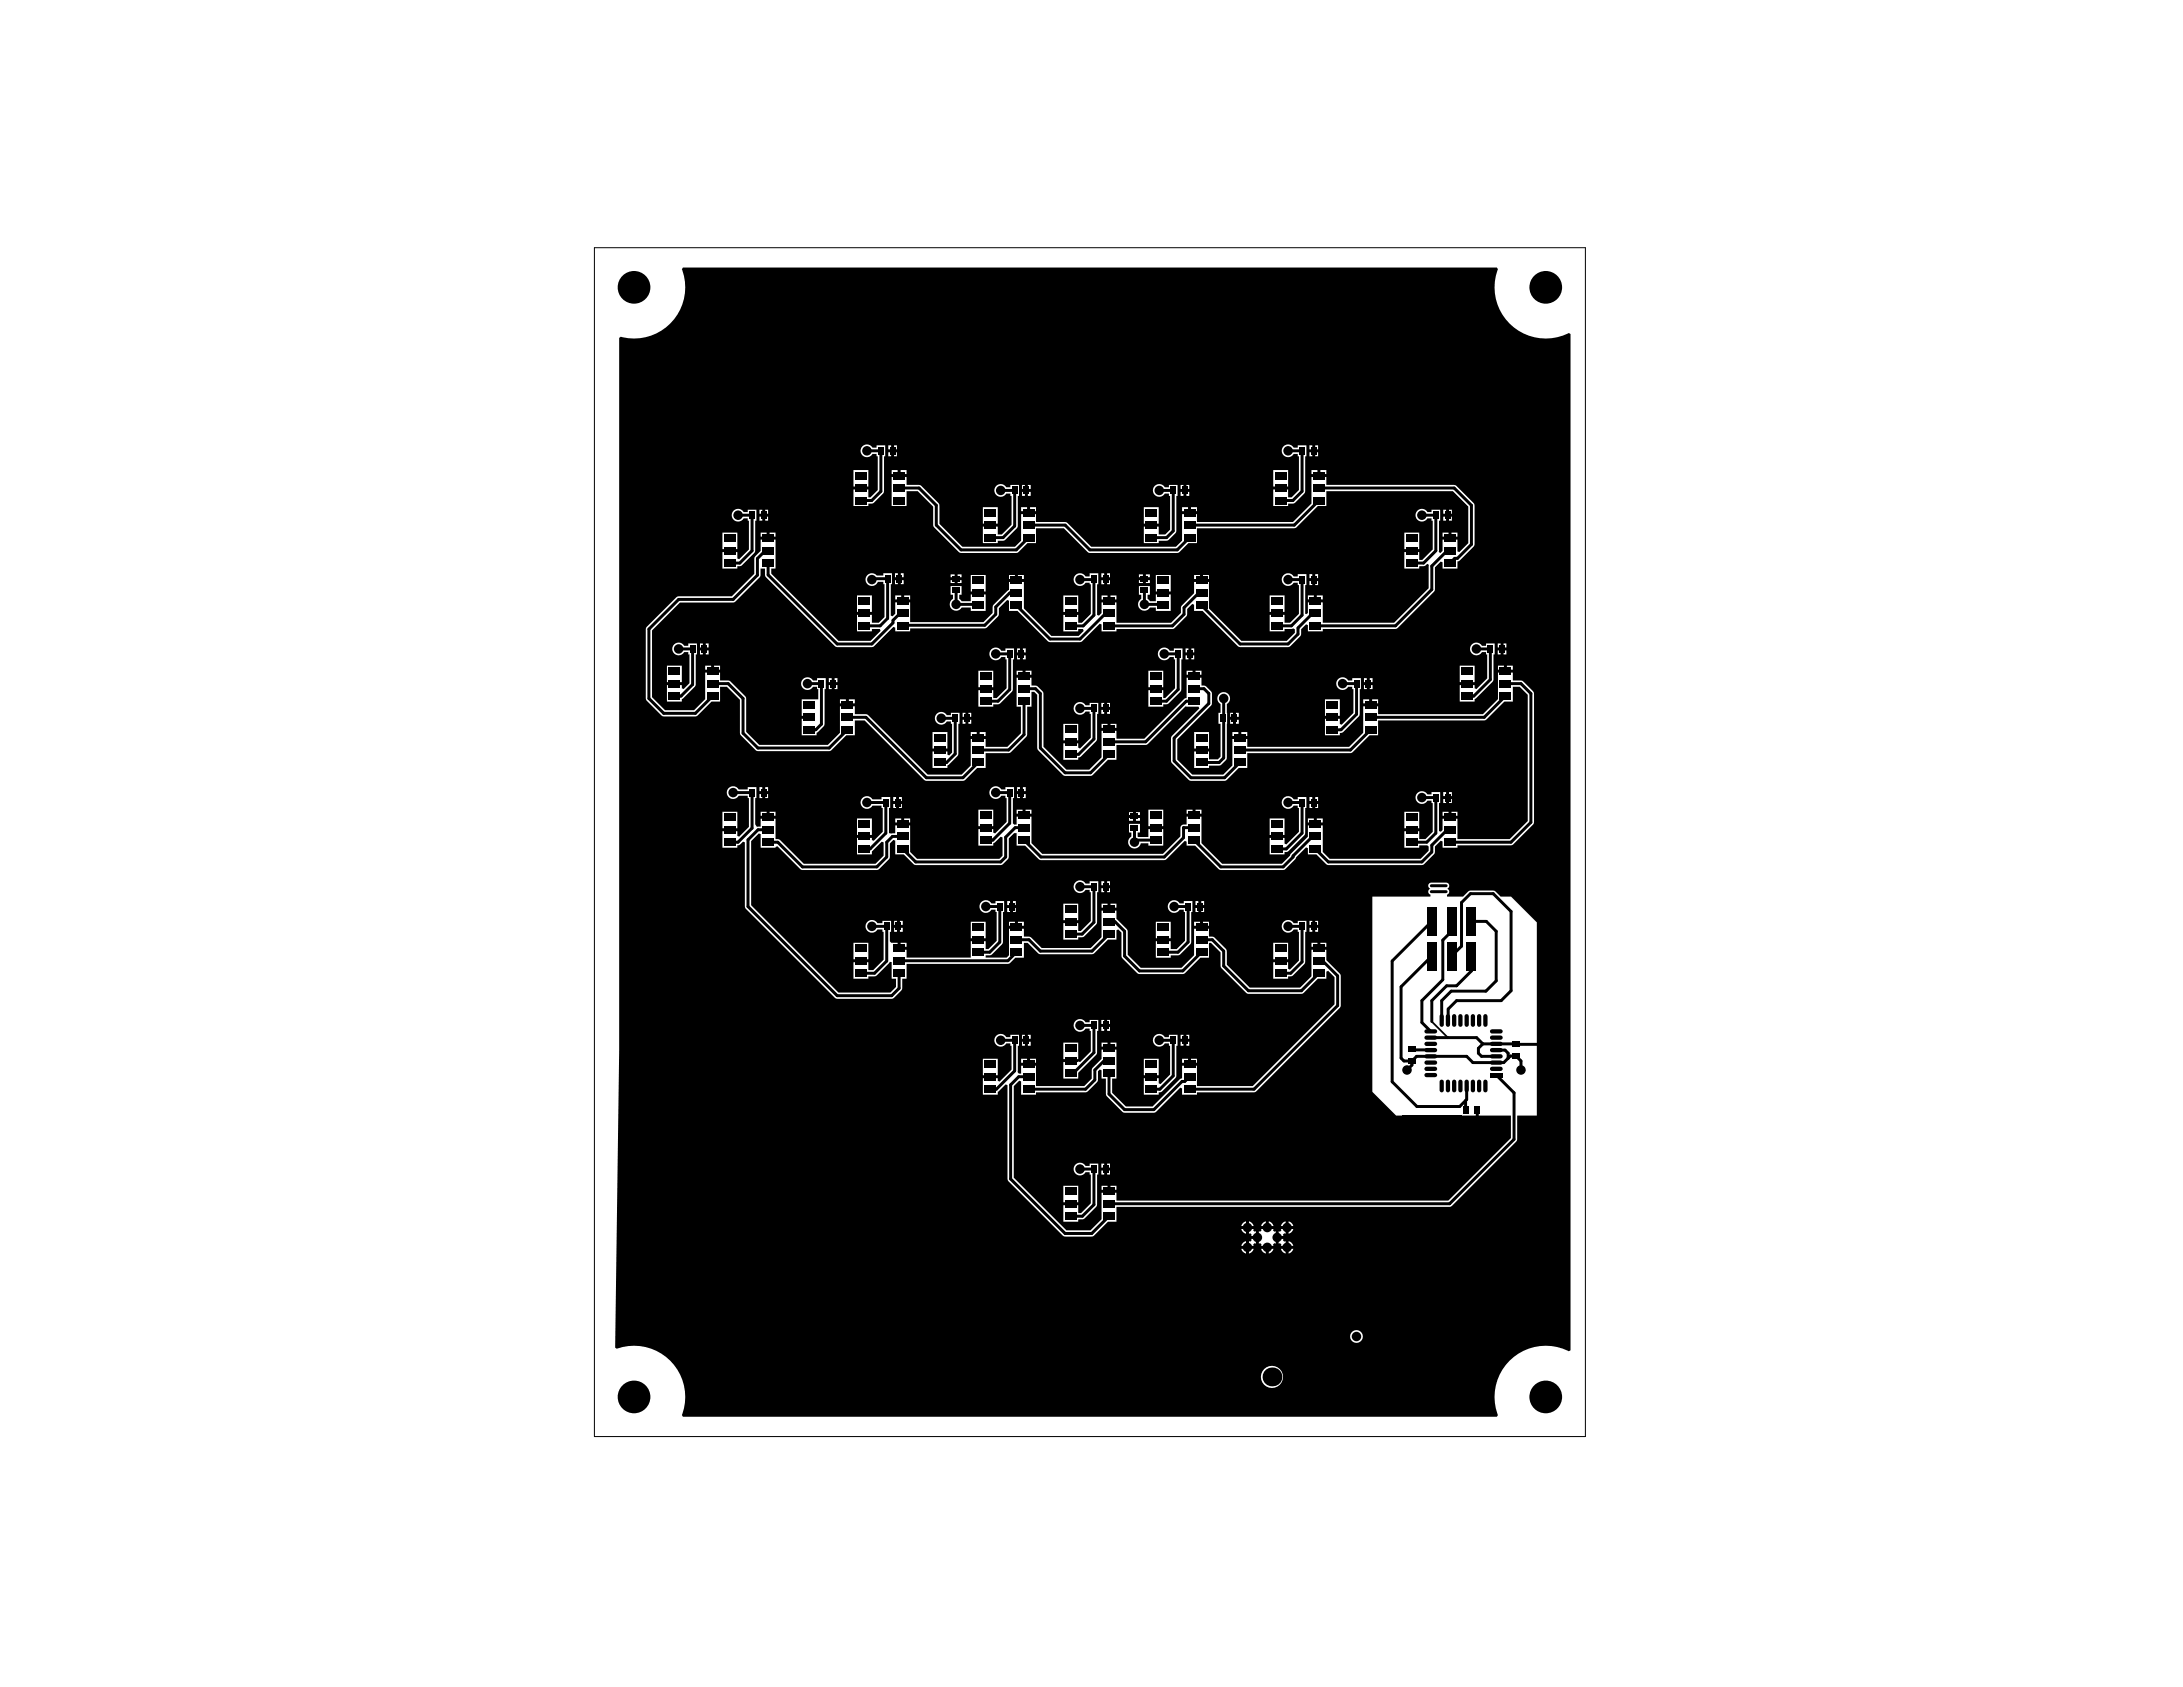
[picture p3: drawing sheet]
<svg xmlns="http://www.w3.org/2000/svg" width="279mm" height="216mm" viewBox="0 0 279 216" stroke-linecap="round" stroke-linejoin="round" font-family="sans-serif">
<path d="M76.1 31.7h126.8v152.2h-126.8z" fill="none" stroke="#000" stroke-width=".13"/>
<g fill="#000">
<path d="M179.4 142.8h7.7v3.6h-7.7z"/>
<path d="M87.4 34.2h104.2l.1 .2a6.5 6.5 0 0 0 1.8 7.2 6.5 6.5 0 0 0 7.3 1l.2 .1v130.1l-.2 .1a6.5 6.5 0 0 0-7.3 1 6.5 6.5 0 0 0-1.8 7.2l-.1 .2h-104.2l-.1-.2a6.5 6.5 0 0 0-1.5-6.9 6.5 6.5 0 0 0-6.9-1.6l-.2-.1 .5-38.1v-91.2l.3-.1a6.5 6.5 0 0 0 6.5-1.9 6.5 6.5 0 0 0 1.3-6.8zM168.3 57v.5h.4v-.5zM167.6 57v.5h.4v-.5zM114.4 57v.5h.4v-.5zM113.7 57v.5h.4v-.5zM168.3 57.9v.5h.4v-.5zM167.6 57.9v.5h.4v-.5zM114.4 57.9v.5h.4v-.5zM113.7 57.9v.5h.4v-.5zM169 60.2v.5h.8v-.5zM167.9 60.2v.5h.7v-.5zM115.3 60.2v.5h.7v-.5zM114.1 60.2v.5h.8v-.5zM109.2 60.2v2.1h1.9v-2.1zM82.8 80.2l-.1 .3v8.9l.1 .3 2 2h4.4l1.9-1.9h1.1v-1.9h.8l1.7 1.7v4.4l2 2 .3 .1h9.3l2-2h1.1v-1.9h1.3l7.6 7.6 .3 .1h4.8l1.7-1.6h1.1v-1.9h2.9l.3-.1 2-2.1 .1-3.8h.5v-1.9h.4l.4 .4v7l3.4 3.4h3.5l2.1-2.1h1.1v-1.9h3.9l4.9-4.9h1.7l.1 .3-3.6 3.6v3.2l2.4 2.4h4.4l.3-.1 1.5-1.5h1.1v-1.9h13.4l2.3-2.3h1.1v-1.9h13.7l2.4-2.4h1.1v-1.9h.9l1 1v16.2l-2.3 2.3h-6.7v-2.6h-1.9v1.4l-.2 .2h-.2v-3.6h.1v-1.4h-1.1v.3h-.5a.82 .82 0 0 0-1.2-.3 .82 .82 0 0 0 0 1.3 .82 .82 0 0 0 1.2-.2h.5v.3h.2v3.7l-1 .9h-.8v-1h-1.9v2.1h1.9v-.3h1.1l.2 .1v.6l-1.1 1h-11.6l-.9-.9v-3.4h-1.9v1.5l-3.3 3.4h-7.7l-2.6-2.6v-3.4h-1.9v1a.65 .65 0 0 0-.7 .2l-.1 .2v1.1l-2.3 2.3h-15.4l-1.4-1.4v-3.4h-1.9v1h-.3l-.2-.1v-3.3h.2v-1.4h-1.1v.3h-.5a.82 .82 0 0 0-1.3-.2 .82 .82 0 0 0 0 1.3 .82 .82 0 0 0 1.3-.3h.5v.3h.1v3.1l-1.4 1.5-.3-.1v-.5h-1.9v2.1h1.9v-.3l.3-.1 .7-.7 .2 .1v2.3l-.4 .4h-10.5l-.9-.9v-3.4h-1.9v1h-.8v-3.2h.1v-1.4h-1.1v.3h-1.1a.82 .82 0 0 0-1.3-.2 .82 .82 0 0 0 0 1.2 .82 .82 0 0 0 1.3-.2h1.1v.3h.2v3.1l-1.2 1.1-.2-.1v-.3h-1.9v2.1h1.9v-.3l1.2-1.3 .3 .1v1.7l-1 1h-9.2l-3.1-3-.5-.1v-2.6h-1.9v1h-.5l-.2-.3v-3.4h.1v-1.4h-1.1v.3h-1.2a.82 .82 0 0 0-1.2-.2 .82 .82 0 0 0 0 1.3 .82 .82 0 0 0 1.2-.3h1.2v.3h.2v3.7l-1.3 1.3-.2-.1v-.6h-1.9v2.1h1.9v-.3h.2l.5-.5 .2 .1 .1 8.4 11.6 11.6h7.3l1.1-1.2 .1-1.3h.5v-1.9h13l.3-.2 .7-.6h1v-1.9h.5l1.4 1.3 .3 .1h6.7l1.9-1.8h1.1v-1.3l.2-.1 .4 .5 .1 3.1 2.1 2.1h5.8l2.1-2h1.1v-1.9h.3l1.2 1.2v1.7l.1 .3 3.3 3.3h7l.2-.1 1.9-1.8h1.1v-1l.2-.1 .8 .9v3.4l-10.5 10.5h-7.1v-2.6h-1.9v1.6l-.3 .1-3.5 3.5h-3.4l-1.8-1.7v-1.9h.6v-3.7h-1.9v1.2l-1.2 1.3-.1 1.2-.9 1h-6.2v-2.6h-1.9v1h-.3l-.2-.2 .1-3.4h.1v-1.4h-1.1v.3h-.5a.82 .82 0 0 0-1.2-.2 .82 .82 0 0 0 0 1.3 .82 .82 0 0 0 1.2-.3h.5v.3h.2v3.1l-1.6 1.5-.2-.1v-.3h-1.9v2.1h1.9v-.4l1-.9 .2 .1 .1 12.1 7.2 7.2h3.7l1.9-1.8h1.1v-1.9l42.8-.1 8.4-8.3 .1-.3v-3h2.5v-24.8l-3.3-3.3h-1.3l-.8-.7h-3.1l-.3 .1-.6 .6h-2.1v-.2a.4 .4 0 0 0 .3-.4 .4 .4 0 0 0-.3-.4 .41 .41 0 0 0 .3-.4 .41 .41 0 0 0-.4-.3h-2.1a.4 .4 0 0 0-.2 .4 .4 .4 0 0 0 .2 .3 .41 .41 0 0 0-.2 .4 .41 .41 0 0 0 .3 .4v.2h-7.5v25l3.1 3.1h14.7v2.8l-8 8.1h-42.5v-1.1h-1.9v3.4l-1.4 1.5h-3.1l-6.8-6.8v-11.7l.8-.7 .2 .1v1.7h1.9v-.3h6.3l.3-.1 1.3-1.3v-1.3l.3-.2 .2 .1v1h.5l.1 2.2 2.1 2.1 .2 .1h3.9l3.3-3.2 .2 .1v.8h1.9v-.3h7.5l10.8-10.8 .1-.3v-4l-1.8-1.8v-1.4h-1.9v3.4l-1.5 1.5h-6.4l-3-2.9v-1.9l-1.6-1.6-.2-.1h-.5v-1h-1.9v3.3l-1.6 1.7h-5.2l-1.7-1.7v-3.2l-1.4-1.4v-1.1h-1.9v3.4l-1.4 1.4h-6.3l-1.5-1.4h-.8v-1h-1.9v3.3l-.3 .4h-2.6v-.3h.5l.3-.2 1.2-1.2 .2-.3v-3.9h.1v-1.4h-1.1v.3h-.5a.82 .82 0 0 0-1.2-.2 .82 .82 0 0 0 0 1.2 .82 .82 0 0 0 1.2-.2h.5v.3h.2v3.7l-1.1 1.1h-.3v-1h-2v2.1h-8.2v-1.1h-.9v-.1h-.2v-.7h-.8l-.2-.2v-1.2h.1v-1.4h-1.1v.3h-.6a.82 .82 0 0 0-1.2-.3 .82 .82 0 0 0 0 1.3 .82 .82 0 0 0 1.2-.2h.6v.3h.2v3.5l-1.3 1.4h-.7v-1.1h-1.9v2.2h1.9v-.3l1-.1 1.8-1.8h.2v2.2h.6v1l-.7 .7h-6.7l-11.2-11.1v-8.3l1-.9 .3 .1v1.7h1.9v-.1l.2-.1 2.9 2.9 .3 .1h9.7l1.5-1.5v-1.9l.4-.4 .3 .1v1.7h1.1l1.4 1.4h11l.3-.1 .7-.8v-2.5l.7-.7h.3v1.6h1.1l1.7 1.8 .3 .1h15.8l.3-.1 2.3-2.4 .3 .1v.5h1.1l3 3 .3 .1h8.1l2.8-2.9 .2 .1v.8h1.1l1.2 1.3 .3 .1h12l.3-.1 1.2-1.3 .2-.3v-.7l.7-.7 .2 .1v.8h1.9v-.3h6.9l.3-.1 2.6-2.7v-16.8l-1.5-1.5h-1.2v-1h-1.9v3.4l-1.9 1.9h-13.4v-1h-1.9v3.4l-1.8 1.8h-13.1v-1h-1.9v3.4l-1.1 1.1h-4l-1.9-1.9v-2.6l4.4-4.4v-1.6l-.8-.8-.5-.1v-1h-1.9v2.6l-.4 .2-5 5h-3.6v-1h-1.9v3.4l-1.6 1.6h-2.9l-2.9-2.9-.1-7-.8-.8-.7-.1v-1h-1.9v3.7h.6v3.4l-1.8 1.8h-2.7v-1h-2v3.4l-1.1 1.1h-4.4l-7.6-7.6-.3-.1h-1.4v-1h-1.9v3.4l-1.5 1.5h-8.8l-1.7-1.6v-4.5l-2.1-2.1h-1.2v-1h-1.9v3.4l-1.5 1.4h-3.7l-1.6-1.7v-8.5l3.5-3.6h7l3.2-3.2 .1-.3v-.8h.6v.8l.1 .3 8.9 8.8 .3 .1h4.5l2.6-2.6 .3 .1v.5h1.9v-.4h9.7l1.5-1.5 .1-.3v-.8l1.1-1 .2 .1v1.3h1.1l3.9 3.9 .3 .1h4l2.4-2.4 .2 .1v.9h1.9v-.3h7.3l1.6-1.6 .1-.3v-.7l.7-.6 .2 .1v.8h1.1l4.7 4.6h6.3l.2-.1 1.3-1.3 .1-.2v-.7l.7-.6 .2 .1v.8h1.9v-.3h9.3l.3-.1 4.7-4.8 .1-3 .7-.7 .2 .1v.8h1.9v-.9l.3-.2 1.9-1.9v-5.1l-.1-.3-2.2-2.2-.3-.1h-16.3v-1.1h-1.9v3.4l-2.4 2.4h-12.3v-1h-1.9v3.4l-.8 .8h-10.8l-3.2-3.2h-3.9v-1h-1.9v3.4l-.8 .8h-6.7l-3-3v-2.5l-2.3-2.3-.3-.1h-1.6v-1.1h-1.9v3.8h1.9v-1.9h1.5l1.9 1.9v2.4l.2 .3 3.1 3.2 .3 .1 7.2-.1 1.3-1.2h1.1v-1.9h3.6l3 3.1 .3 .1h11.2l.3-.1 1.1-1.2h1.1v-1.9h12.6l2.9-2.8h1.1v-1.9h16.1l2 1.9v4.7l-1.1 1.2-.3-.1v-1.5h-1.9v1.4l-.2 .3-.3-.2 .1-4h.1v-1.4h-1.1v.3h-.5a.82 .82 0 0 0-1.2-.2 .82 .82 0 0 0 0 1.3 .82 .82 0 0 0 1.2-.3h.5v.3h.2v3.7l-1.4 1.4h-.4v-1h-1.9v2.1h1.9v-.3l.8-.1 .3-.2 .2 .1v3l-4.5 4.4h-9.1v-2.6h-1.9v1.4l-.2 .1-.1-.1v-3.6h.1v-1.4h-1.1v.3h-.5a.82 .82 0 0 0-1.3-.3 .82 .82 0 0 0 0 1.3 .82 .82 0 0 0 1.3-.2h.5v.3h.1v3.7l-1.1 1.1h-.7v-1h-1.9v2.1h1.9v-.3l1.1-.1 .2 .1v.5l-1 1h-5.8l-4.2-4.1v-3.4h-1.9v1.4l-1.5 1.6-.2 .3v.6l-1.2 1.3h-7v-2.6h-1.9v1.4l-.3 .3-.3-.1v-3.9h.2v-1.4h-1.1v.4h-.6a.82 .82 0 0 0-1.2-.3 .82 .82 0 0 0 0 1.3 .82 .82 0 0 0 1.2-.2h.6v.2h.1v3.8l-1.1 1.1h-.5v-1h-1.9v2.1h1.9v-.3h.6l.1 .3-.6 .6h-3.5l-3.6-3.5v-3.4h-1.9v1l-1.9 1.9-.2 .3v.7l-1.1 1.2h-9.4v-2.5h-1.9v1.4l-.4 .4-.2-.1v-4h.2v-1.4h-1.1v.3l-.9-.1a.82 .82 0 0 0-1.3 .1 .82 .82 0 0 0 .3 1.2 .82 .82 0 0 0 1.2-.4h.7v.3h.1v4.2l-.7 .7h-.9v-1h-1.9v2.1h1.9v-.3h1l.1 .2-1.3 1.3h-4.1l-8.6-8.6v-.6h.6v-3.7h-1.9v1.4l-.7 .7-.2 .3v1.9l-2.8 2.9h-7zM163 60.2v2.1h1.9v-2.1zM151.8 62.1v.5h.4v-.5zM151.1 62.1v.5h.4v-.5zM131.6 62.1v.5h.3v-.5zM130.8 62.1v.5h.4v-.5zM164.3 57.1a.82 .82 0 0 0 .1 1.2 .82 .82 0 0 0 1.2-.2h.5v.3h.1v4.3l-.9 1h-.4v-1.1h-1.9v2.2h1.9v-.3l.7-.1 1.4-1.4 .1-4.6h.1v-1.4h-1.1v.3h-.5a.82 .82 0 0 0-1.3-.2zM110.4 57.1a.82 .82 0 0 0 .1 1.2 .82 .82 0 0 0 1.2-.2h.5v.3h.1v4.3l-.9 1h-.3v-1.1h-1.9v2.2h1.9v-.3h.5l.3-.2 1.2-1.3v-4.6h.2v-1.4h-1.1v.3h-.5a.82 .82 0 0 0-1.3-.2zM151.8 63v.5h.4v-.5zM151.1 63v.5h.4v-.5zM131.6 63v.5h.3v-.5zM130.8 63v.5h.4v-.5zM152.4 64.9v.5h.8v-.5zM151.3 64.9v.5h.8v-.5zM131.8 64.9v.5h.8v-.5zM130.7 64.9v.5h.8v-.5zM185.5 65.2v.5h.3v-.5zM184.7 65.2v.5h.4v-.5zM97.9 65.2v.5h.4v-.5zM97.2 65.2v.5h.4v-.5zM125.8 64.9v2.1h1.9v-2.1zM146.4 64.9v2.1h1.9v-2.1zM185.5 66.1v.5h.3v-.5zM184.7 66.1v.5h.4v-.5zM97.9 66.1v.5h.4v-.5zM97.2 66.1v.5h.4v-.5zM147.8 62.2a.82 .82 0 0 0 .1 1.2 .82 .82 0 0 0 1.2-.2h.5v.3h.2v4.3l-.7 .6h-.8v-1h-1.9v2.1h1.9v-.3h1.2l1-1.1 .1-4.6h.1v-1.4h-1.1v.3h-.5a.82 .82 0 0 0-1.3-.2zM127.5 62.2a.82 .82 0 0 0 .1 1.2 .82 .82 0 0 0 1.2-.2h.5v.3h.2v3.7l-1.3 1.2h-.5v-1h-1.9v2.1h1.9v-.3h.8l1.7-1.7 .1-4h.1v-1.4h-1.1v.3h-.5a.82 .82 0 0 0-1.3-.2zM185.8 68.2v.5h.7v-.5zM184.6 68.2v.5h.8v-.5zM98.5 68.2v.5h.8v-.5zM97.4 68.2v.5h.7v-.5zM92.5 68.2v2.1h1.9v-2.1zM179.7 68.2v2.1h1.9v-2.1zM93.9 65.4a.82 .82 0 0 0 .1 1.2 .82 .82 0 0 0 1.2-.3h.5v.3h.2v3.7l-1.3 1.3-.2-.1v-.8h-1.9v2.1h1.9v-.3l.6-.2 1.6-1.7 .1-4h.1v-1.4h-1.1v.3h-.5a.82 .82 0 0 0-1.3-.1zM115.3 73.4v.5h.4v-.5zM114.6 73.4v.5h.3v-.5zM146.7 73.5v.4h.5v-.4zM145.8 73.5v.4h.5v-.4zM122.6 73.5v.4h.5v-.4zM121.7 73.5v.4h.5v-.4zM141.7 73.4v.5h.4v-.5zM141 73.4v.5h.3v-.5zM168.3 73.5v.5h.4v-.5zM167.6 73.5v.5h.4v-.5zM154 73.6v.5h.7v-.5zM152.8 73.6v.5h.8v-.5zM130.3 73.6v.5h.7v-.5zM129.1 73.6v.5h.8v-.5zM146.7 74.3v.3h.5v-.3zM145.8 74.3v.3h.5v-.3zM122.6 74.3v.3h.5v-.3zM121.7 74.3v.3h.5v-.3zM115.3 74.3v.5h.4v-.5zM114.6 74.3v.5h.3v-.5zM141.7 74.3v.5h.4v-.5zM141 74.3v.5h.3v-.5zM168.3 74.4v.5h.4v-.5zM167.6 74.4v.5h.4v-.5zM124.2 73.6v2.1h2v-2.1zM147.9 73.6v2.1h1.9v-2.1zM168.5 76.2v.5h.8v-.5zM167.4 76.2v.5h.8v-.5zM115.7 76.2v.5h.8v-.5zM114.6 76.2v.5h.7v-.5zM142.1 76.2v.5h.8v-.5zM141 76.2v.5h.8v-.5zM145.8 75v1.1h.3v.5a.82 .82 0 0 0-.2 1.3 .82 .82 0 0 0 1.3-.2h.7v.5h1.9v-2.1h-1.9v.8h-.7l-.3-.3v-.5h.3v-1.1zM121.7 75v1.1h.3v.5a.82 .82 0 0 0-.2 1.3 .82 .82 0 0 0 1.3-.2h1.1v.5h2v-2.1h-2v.8h-1.1l-.3-.3v-.5h.3v-1.1zM162.5 76.2v2.1h1.9v-2.1zM109.7 76.2v2.1h1.9v-2.1zM136.1 76.2v2.1h1.9v-2.1zM192.4 82.3v.6h.4v-.6zM191.7 82.3v.6h.4v-.6zM90.3 82.3v.6h.4v-.6zM89.6 82.3v.6h.4v-.6zM152.5 83v.5h.3v-.5zM151.7 83v.5h.4v-.5zM130.9 83v.5h.4v-.5zM130.2 83v.5h.3v-.5zM192.4 83.2v.6h.4v-.6zM191.7 83.2v.6h.4v-.6zM90.3 83.2v.6h.4v-.6zM89.6 83.2v.6h.4v-.6zM152.5 83.9v.5h.3v-.5zM151.7 83.9v.5h.4v-.5zM130.9 83.9v.5h.4v-.5zM130.2 83.9v.5h.3v-.5zM192.9 85.2v.5h.7v-.5zM191.7 85.2v.5h.8v-.5zM91.4 85.2v.5h.8v-.5zM90.3 85.2v.5h.7v-.5zM153 85.8v.6h.8v-.6zM151.9 85.8v.6h.7v-.6zM131.3 85.8v.6h.7v-.6zM130.1 85.8v.6h.8v-.6zM186.8 85.2v2.1h1.9v-2.1zM85.4 85.2v2.1h1.9v-2.1zM147 85.8v2.1h1.9v-2.1zM125.2 85.8v2.1h1.9v-2.1zM175.3 86.8v.5h.4v-.5zM174.6 86.8v.5h.3v-.5zM106.8 86.8v.5h.4v-.5zM106.1 86.8v.5h.3v-.5zM188.4 82.5a.82 .82 0 0 0 .1 1.2 .82 .82 0 0 0 1.2-.2h.5v.3h.1v3l-1.3 1.4-.3-.1v-.4h-1.9v2.1h1.9v-.3l2.4-2.4v-3.3h.2v-1.5h-1.1v.4h-.5a.82 .82 0 0 0-1.3-.2zM86.3 82.5a.82 .82 0 0 0 .1 1.2 .82 .82 0 0 0 1.2-.2h.5v.3h.1v3.6l-.7 .8-.2-.1v-.4h-1.9v2.1h1.9v-.3l1.7-1.7v-4h.2v-1.5h-1.1v.4h-.5a.82 .82 0 0 0-1.3-.2zM175.3 87.7v.5h.4v-.5zM174.6 87.7v.5h.3v-.5zM106.8 87.7v.5h.4v-.5zM106.1 87.7v.5h.3v-.5zM148.4 83.1a.82 .82 0 0 0 .1 1.2 .82 .82 0 0 0 1.2-.2h.5v.3h.2v3.7l-1.3 1.2h-.2v-1h-1.9v2.1h1.9v-.3h.4l.3-.1 1.6-1.6v-4h.1v-1.4h-1.1v.3h-.5a.82 .82 0 0 0-1.3-.2zM126.9 83.1a.82 .82 0 0 0 .1 1.2 .82 .82 0 0 0 1.2-.2h.5v.3h.1v3.7l-1.2 1.2h-.5v-1h-1.9v2.1h1.9v-.3h.8l1.7-1.7v-4h.2v-1.4h-1.1v.3h-.5a.82 .82 0 0 0-1.3-.2zM175.6 89.5v.5h.8v-.5zM174.5 89.5v.5h.7v-.5zM108.6 89.5v.5h.8v-.5zM107.5 89.5v.5h.8v-.5zM141.7 90v.5h.4v-.5zM141 90v.5h.3v-.5zM169.6 89.5v2.1h1.9v-2.1zM102.8 86.9a.82 .82 0 0 0 .1 1.2 .82 .82 0 0 0 1.2-.2h.5v.3h.1v1.3h-2.1v2.1h1v.4h-1v2.1h1.9v-.3l1-1v-4.6h.2v-1.4h-1.1v.3h-.5a.82 .82 0 0 0-1.3-.2zM141.7 90.8v.6h.4v-.6zM141 90.8v.6h.3v-.6zM158.2 91.2v.5h.4v-.5zM157.4 91.2v.5h.4v-.5zM123.9 91.2v.5h.4v-.5zM123.2 91.2v.5h.4v-.5zM158.2 92.1v.5h.4v-.5zM157.4 92.1v.5h.4v-.5zM123.9 92.1v.5h.4v-.5zM123.2 92.1v.5h.4v-.5zM171.3 86.9a.82 .82 0 0 0 0 1.2 .82 .82 0 0 0 1.3-.2h.5v.3h.1v3l-1.5 1.5h-.2v-.7h-1.9v2.1h1.9v-.3l.4-.1 2.1-2.1v-3.4h.2v-1.4h-1.1v.3h-.5a.82 .82 0 0 0-1.3-.2zM142.1 92.6v.6h.8v-.6zM141 92.6v.6h.8v-.6zM136.1 92.6v2.1h1.9v-2.1zM158.9 93.7v.5h.7v-.5zM157.7 93.7v.5h.8v-.5zM125.4 93.7v.5h.8v-.5zM124.2 93.7v.5h.8v-.5zM152.8 93.7v2.1h1.9v-2.1zM119.4 93.7v2.1h1.9v-2.1zM137.6 90.1a.82 .82 0 0 0 .1 1.2 .82 .82 0 0 0 1.2-.2h.6v.3h.1v3l-1.4 1.4-.2-.1v-.6h-1.9v2.1h1.9v-.3l.3-.1 2.1-2.1v-3.3h.2v-1.4h-1.1v.3h-.6a.82 .82 0 0 0-1.3-.2zM119.9 91.3a.82 .82 0 0 0 .1 1.3 .82 .82 0 0 0 1.2-.3h.5v.3h.2v3.7l-.4 .4-.2-.1v-.4h-1.9v2.1h1.9v-.3l1.3-1.4 .1-4h.1v-1.4h-1.1v.3h-.5a.82 .82 0 0 0-1.3-.2zM156 88.8a.82 .82 0 0 0 .2 1.3v1.1h-.2v1.4h.2v4.2l-.3 .4h-1.2v-1h-1.9v2.1h1.9v-.3h1.5l.8-.8v-7.1a.82 .82 0 0 0 .3-1.2 .82 .82 0 0 0-1.3-.1zM130.9 100.7v.5h.4v-.5zM130.2 100.7v.5h.3v-.5zM97.9 100.7v.5h.4v-.5zM97.2 100.7v.5h.4v-.5zM185.5 101.4v.5h.3v-.5zM184.7 101.4v.5h.4v-.5zM130.9 101.6v.5h.4v-.5zM130.2 101.6v.5h.3v-.5zM97.9 101.6v.5h.4v-.5zM97.2 101.6v.5h.4v-.5zM168.3 102v.5h.4v-.5zM167.6 102v.5h.4v-.5zM115.1 102v.5h.3v-.5zM114.3 102v.5h.4v-.5zM185.5 102.3v.5h.3v-.5zM184.7 102.3v.5h.4v-.5zM168.3 102.9v.5h.4v-.5zM167.6 102.9v.5h.4v-.5zM115.1 102.9v.5h.3v-.5zM114.3 102.9v.5h.4v-.5zM153 103.6v.5h.8v-.5zM151.9 103.6v.5h.7v-.5zM131.3 103.6v.5h.7v-.5zM130.1 103.6v.5h.8v-.5zM145.4 103.9v.4h.5v-.4zM144.5 103.9v.4h.5v-.4zM185.8 103.9v.5h.7v-.5zM184.6 103.9v.5h.8v-.5zM98.5 103.9v.5h.8v-.5zM97.4 103.9v.5h.7v-.5zM147 103.6v2.1h1.9v-2.1zM125.2 103.6v2.1h1.9v-2.1zM145.4 104.7v.3h.5v-.3zM144.5 104.7v.3h.5v-.3zM168.5 104.7v.6h.8v-.6zM167.4 104.7v.6h.8v-.6zM115.7 104.7v.6h.8v-.6zM114.6 104.7v.6h.7v-.6zM179.7 103.9v2.1h1.9v-2.1zM92.5 103.9v2.1h1.9v-2.1zM162.5 104.7v2.2h1.9v-2.2zM109.7 104.7v2.2h1.9v-2.2zM144.5 105.4v1.1h.3v.6a.82 .82 0 0 0-.1 1.3 .82 .82 0 0 0 1.3-.5h1v.3h1.9v-2.1h-1.9v1h-1.3h-.1v-.6h.3v-1.1zM164.3 102.1a.82 .82 0 0 0 .1 1.3 .82 .82 0 0 0 1.2-.3h.5v.3h.1v3.1l-1.6 1.6-.2-.1v-.8h-1.9v2.1h1.9v-.3l.5-.1 2.1-2.1 .1-3.4h.1v-1.4h-1.1v.3h-.5a.82 .82 0 0 0-1.3-.2zM141.7 112.8v.5h.4v-.5zM141 112.8v.5h.3v-.5zM141.7 113.7v.5h.4v-.5zM141 113.7v.5h.3v-.5zM153.8 115.3v.5h.3v-.5zM153 115.3v.5h.4v-.5zM129.7 115.3v.5h.3v-.5zM128.9 115.3v.5h.4v-.5zM142.1 115.7v.5h.8v-.5zM141 115.7v.5h.8v-.5zM153.8 116.2v.5h.3v-.5zM153 116.2v.5h.4v-.5zM129.7 116.2v.5h.3v-.5zM128.9 116.2v.5h.4v-.5zM136.1 115.7v2.1h1.9v-2.1zM168.3 117.9v.5h.4v-.5zM167.6 117.9v.5h.4v-.5zM115.2 117.9v.5h.3v-.5zM114.4 117.9v.5h.4v-.5zM154 118v.5h.7v-.5zM152.8 118v.5h.8v-.5zM130.3 118v.5h.7v-.5zM129.1 118v.5h.8v-.5zM137.6 112.9a.82 .82 0 0 0 .1 1.2 .82 .82 0 0 0 1.2-.2h.6v.3h.1v3.7l-1.3 1.2h-.3v-1h-1.9v2.2h1.9v-.4h.5l.3-.1 1.6-1.6v-4h.2v-1.4h-1.1v.3h-.6a.82 .82 0 0 0-1.3-.2zM168.3 118.7v.6h.4v-.6zM167.6 118.7v.6h.4v-.6zM115.2 118.7v.6h.3v-.6zM114.4 118.7v.6h.4v-.6zM147.9 118v2.1h1.9v-2.1zM124.2 118v2.1h2v-2.1zM149.7 115.4a.82 .82 0 0 0 .1 1.3 .82 .82 0 0 0 1.2-.3h.5v.3h.2v3.7l-1.1 1.1h-.8v-1h-1.9v2.1h1.9v-.3l1.1-.1 1.5-1.5 .1-4h.1v-1.4h-1.1v.3h-.5a.82 .82 0 0 0-1.3-.2zM169 120.7v.5h.8v-.5zM167.9 120.7v.5h.7v-.5zM115.3 120.7v.5h.7v-.5zM163 120.7v2.1h1.9v-2.1zM109.2 120.7v2.1h1.9v-2.1zM164.3 118a.82 .82 0 0 0 .1 1.2 .82 .82 0 0 0 1.2-.2h.5v.3h.1v3.6l-1.1 1.2-.2-.1v-.9h-1.9v2.2h1.9v-.3l.6-.2 1.5-1.5 .1-4h.1v-1.4h-1.1v.3h-.5a.82 .82 0 0 0-1.3-.2zM141.7 130.5v.5h.4v-.5zM141 130.5v.5h.3v-.5zM141.7 131.4v.5h.4v-.5zM141 131.4v.5h.3v-.5zM151.8 132.4v.5h.4v-.5zM151.1 132.4v.5h.4v-.5zM131.6 132.4v.5h.3v-.5zM130.8 132.4v.5h.4v-.5zM151.8 133.3v.5h.4v-.5zM151.1 133.3v.5h.4v-.5zM131.6 133.3v.5h.3v-.5zM130.8 133.3v.5h.4v-.5zM142.1 133.4v.5h.8v-.5zM141 133.4v.5h.8v-.5zM136.1 133.4v2.1h1.9v-2.1zM137.6 130.7a.82 .82 0 0 0 .1 1.2 .82 .82 0 0 0 1.2-.3h.6v.3h.1v2.6l-1.4 1.4-.2-.1v.1h-1.9v2.1h1.9v-.7l2.4-2.4v-3h.2v-1.4h-1.1v.3h-.6a.82 .82 0 0 0-1.3-.1zM152.4 135.5v.5h.8v-.5zM151.3 135.5v.5h.8v-.5zM131.8 135.5v.5h.8v-.5zM130.7 135.5v.5h.8v-.5zM146.4 135.5v2.1h1.9v-2.1zM125.8 135.5v2.1h1.9v-2.1zM147.8 132.6a.82 .82 0 0 0 .1 1.2 .82 .82 0 0 0 1.2-.3h.5v.3h.2v3.7l-1.3 1.2-.2-.1v-.6h-1.9v2.1h1.9v-.3l.4-.1 1.8-1.9 .1-4h.1v-1.4h-1.1v.3h-.5a.82 .82 0 0 0-1.3-.1zM141.7 148.9v.5h.4v-.5zM141 148.9v.5h.3v-.5zM141.7 149.8v.5h.4v-.5zM141 149.8v.5h.3v-.5zM142.1 151.8v.5h.8v-.5zM141 151.8v.5h.8v-.5zM136.1 151.8v2.1h1.9v-2.1zM137.6 149a.82 .82 0 0 0 .1 1.3 .82 .82 0 0 0 1.2-.3h.6v.3h.1v3.7l-1.2 1.3h-.4v-1.1h-1.9v2.2h1.9v-.3h.5l.3-.2 1.6-1.6v-4h.2v-1.4h-1.1v.3h-.6a.82 .82 0 0 0-1.3-.2zM164.9 156.3v.6h.6a.81 .81 0 0 0-.6-.6zM164.2 156.5l-.3 .4h.6v-.6zM162.4 156.3v.6h.6a.81 .81 0 0 0-.6-.6zM161.6 156.5l-.2 .4h.6v-.6zM159.9 156.3v.6h.6a.81 .81 0 0 0-.6-.6zM159.1 156.5l-.2 .4h.6v-.6zM163.7 157.6v.6h.6l-.1-.2 .2-.2 .1 .1v-.6h-.6l.1 .2-.2 .1zM161.1 157.6v1.6l.2-.1 .2 .2-.1 .1h1.6l-.1-.1 .2-.2 .2 .1v-1.6h-.2l-.2-.1 .1-.2h-1.6l.1 .2-.2 .1zM164.9 157.3v.6a.81 .81 0 0 0 .6-.6zM158.9 157.3a.81 .81 0 0 0 .6 .6v-.6zM159.9 157.3v.6l.1-.1 .2 .2-.1 .2h.6v-.6h-.1l-.2-.1 .1-.2zM159.9 158.8v.6h.6l-.1-.1 .2-.2 .1 .1v-.6h-.6l.1 .1-.2 .2zM164.9 158.8v.6h.6a.81 .81 0 0 0-.6-.6zM163.7 158.6v.6l.1-.1 .2 .2-.1 .1h.6v-.6l-.1 .1-.2-.2 .1-.1zM159.1 159.1l-.2 .3h.6v-.6zM164.9 159.8v.6a.81 .81 0 0 0 .6-.6zM163.9 159.8a.81 .81 0 0 0 .6 .6v-.6zM162.4 159.8v.6a.81 .81 0 0 0 .6-.6zM161.4 159.8a.81 .81 0 0 0 .6 .6v-.6zM159.9 159.8v.6a.81 .81 0 0 0 .6-.6zM158.9 159.8a.81 .81 0 0 0 .6 .6v-.6zM172.8 171a.82 .82 0 0 0 1.6 0 .82 .82 0 0 0-1.6 0zM161.4 176.2a1.42 1.42 0 0 0 2.8 0 1.42 1.42 0 0 0-2.8 0z"/>
<circle cx="81.2" cy="36.8" r="2.09"/>
<circle cx="197.8" cy="36.8" r="2.09"/>
<circle cx="111" cy="57.7" r=".61"/>
<circle cx="164.9" cy="57.7" r=".61"/>
<circle cx="94.5" cy="65.9" r=".61"/>
<circle cx="111.6" cy="74.2" r=".61"/>
<circle cx="122.4" cy="77.3" r=".61"/>
<circle cx="128.1" cy="62.8" r=".61"/>
<circle cx="138.2" cy="74.2" r=".61"/>
<circle cx="146.5" cy="77.3" r=".61"/>
<circle cx="148.4" cy="62.8" r=".61"/>
<circle cx="164.9" cy="74.2" r=".61"/>
<circle cx="182" cy="65.9" r=".61"/>
<circle cx="86.9" cy="83.1" r=".61"/>
<circle cx="103.3" cy="87.5" r=".61"/>
<circle cx="120.5" cy="91.9" r=".61"/>
<circle cx="127.4" cy="83.7" r=".61"/>
<circle cx="138.2" cy="90.7" r=".61"/>
<circle cx="149" cy="83.7" r=".61"/>
<circle cx="156.6" cy="89.4" r=".61"/>
<circle cx="171.8" cy="87.5" r=".61"/>
<circle cx="189" cy="83.1" r=".61"/>
<circle cx="93.8" cy="101.4" r=".61"/>
<circle cx="111" cy="102.7" r=".61"/>
<circle cx="111.6" cy="118.6" r=".61"/>
<circle cx="126.2" cy="116" r=".61"/>
<circle cx="127.4" cy="101.4" r=".61"/>
<circle cx="138.2" cy="113.5" r=".61"/>
<circle cx="145.2" cy="107.8" r=".61"/>
<circle cx="150.3" cy="116" r=".61"/>
<circle cx="164.9" cy="118.6" r=".61"/>
<circle cx="164.9" cy="102.7" r=".61"/>
<circle cx="182" cy="102.1" r=".61"/>
<circle cx="128.1" cy="133.1" r=".61"/>
<circle cx="138.2" cy="131.2" r=".61"/>
<circle cx="148.4" cy="133.1" r=".61"/>
<circle cx="180.1" cy="136.9" r=".61"/>
<circle cx="194.7" cy="136.9" r=".61"/>
<circle cx="138.2" cy="149.6" r=".61"/>
<circle cx="159.7" cy="157.1" r=".61"/>
<circle cx="159.7" cy="159.6" r=".61"/>
<circle cx="160.9" cy="158.4" r=".61"/>
<circle cx="162.2" cy="157.1" r=".61"/>
<circle cx="162.2" cy="159.6" r=".61"/>
<circle cx="163.5" cy="158.4" r=".61"/>
<circle cx="164.7" cy="157.1" r=".61"/>
<circle cx="164.7" cy="159.6" r=".61"/>
<circle cx="81.2" cy="178.8" r="2.09"/>
<circle cx="162.8" cy="176.2" r="1.2"/>
<circle cx="173.6" cy="171" r=".61"/>
<circle cx="197.8" cy="178.8" r="2.09"/>
</g>
<g fill="none" stroke="#000" stroke-width=".38">
<path d="M111 57.7h1.7v5.2l-1.1 1.2h-1.4M164.9 57.7h1.7v5.2l-1.1 1.2h-1.6M94.5 65.9h1.8v4.6l-1.6 1.6h-1.3M98.3 70.5h-.3l-1.1 1v2.1l-3.1 3.1h-6.9l-3.8 3.8v8.9l1.9 1.9h4l2.2-2.2M98.3 72.1v1.5l8.9 8.8h4.4l2.7-2.7v-.3l.9-.9h.3M113.6 74.1h-1.9l-.1 .1M113.6 74.1v5l-1 1h-2M113.6 74.1h.1M115.1 62.5h2.5l2.2 2.2v2.5l3.2 3.2h7.1l1.5-1.6M122.4 75.6v1.7h2.7M128.1 62.8h1.8v4.5l-1.5 1.5h-1.7M130.1 75.9h-.9l-1.8 1.8v.9l-1.4 1.4h-10.4l-.1 .1"/>
<path d="M130.1 77.5l4.3 4.3h3.8l3.3-3.3h.4M131.6 67.2h4.7l3.2 3.2h11.2l1.5-1.6M138.2 74.2h1.7l.1-.1v4.6l-1.4 1.4h-1.6M146.5 75.6v1.7h2.2M148.4 62.8h1.8v5.2l-.9 .8h-1.9M153.8 77.5l4.9 4.9h6.2l1.2-1.2v-.8l1.9-1.9h.3M153.8 75.9h-.4l-1.9 1.9v.8l-1.4 1.5h-8.2M164.9 74.2h1.7v4.5l-1.3 1.4h-1.8M168.8 62.5h17.3l2.2 2.2v5l-1.8 1.8h-.3l-.6 .6M168.8 64.1l-3.1 3.1h-13.5M182 65.9h1.8v4.6l-1.6 1.6h-1.5M185.6 70.5h-.4l-1.9 1.9v3l-4.7 4.7h-10.3"/>
<path d="M86.9 83.1h1.7v4.5l-1.4 1.5h-.9M91.2 87.5h2l1.9 1.9v4.4l1.9 1.9h9.1l2.4-2.3M103.3 87.5h1.8v5.2l-.7 .7h-.8M108.5 91.8h2.3l7.8 7.7h4.6l2-1.9M120.5 91.9h1.8v4.6l-1.1 1.1h-.9M127.4 83.7h1.8v4.5l-1.5 1.5h-1.5M131.1 88.1h1.4l.7 .7v6.9l3.1 3.2h3.3l2.3-2.4M131.1 89.7v4.3l-2 2h-3.9M138.2 90.7h1.8v3.9l-1.9 1.9h-1.1M149 83.7h1.8v4.5l-1.5 1.5h-1.4M152.8 88.1h1.3l.6 .7v1.2l-4.4 4.5v2.9l2.1 2.1h4.3l2-1.9M152.8 89.7h-1l-5.2 5.2h-4.7"/>
<path d="M156.5 91.9l.1 .1v5l-.6 .6h-2.2M156.6 89.4v2.4M171.8 87.5h1.8v3.9l-2 2h-1.1M175.4 93.4l-2.6 2.6h-14.1M189 83.1h1.7v3.9l-2.1 2.1h-.8M192.7 87.5h2l1.2 1.3v16.4l-2.5 2.6h-7.8M192.7 89.1l-2.7 2.7h-14.6M93.8 101.4h2.5v4.6l-1.8 1.8h-1.1M98.3 106.2h-1.3l-1.3 1.3v8.5l11.5 11.4h6.9l1-.9v-1.9M111 102.7h2.4v3.9l-2 2h-.8M111.6 118.6h1.9v4.4l-1.6 1.6h-1.7M115.2 107h-1l-.7 .8v1.9l-1.3 1.2h-9.5l-3.1-3.1h-1.3"/>
<path d="M126.2 116h1.8v4.6l-1.3 1.3h-1.5M127.4 101.4h1.8v4l-2.1 2.1h-.9M131.1 105.9h-1.2l-1.2 1.2v2.6l-.6 .6h-10.9l-1.7-1.7M138.2 113.5h1.8v4.5l-1.5 1.5h-1.5M141.9 118h.8l1.2 1.2v3.2l1.9 1.9h5.6l2.4-2.4M141.9 119.5l-2.1 2.2h-6.6l-1.5-1.4h-1.6M145.2 106v1.8M145.5 107.5h2.4M150.3 116h1.8v4.6l-1.3 1.3h-1.9M152.8 105.9h-1.3v1.3l-2.5 2.5h-15.8l-2.1-2.2M164.9 102.7h1.7v3.9l-2 2h-1.1M164.9 118.6h1.7v4.5l-1.4 1.5h-1.3"/>
<path d="M168.3 107h-.3l-3.8 3.9h-7.9l-3.5-3.4M182 102.1h1.8v4.5l-1.2 1.2h-1.9M183.2 114.1h1.9M183.2 113.4h1.9M183.3 117.9l-5.1 5.1v15.4l3.2 3.2h5.4l.9-.9v-1.7M185.6 106.2h-.4l-1.9 2v.8l-1.3 1.3h-12l-1.7-1.7M185.8 117.9v1.3l-1.1 1.1v5.1l-2.7 2.7v2.8l1.1 1.1M188.3 117.9h1.9l1.3 1.3v6.3l-1.3 1.3h-4.5l-1.2 1.3v2.5M128.1 133.1h1.8v4l-2.4 2.3h-.8M130.1 121.9l-1.1 1.1h-13.9M131.6 137.8h-1.2l-1.1 1v12.1l7 7h3.4l2.2-2.2M138.2 131.2h1.8v3.5l-2.6 2.6h-.4"/>
<path d="M141.9 135.7h-.6l-1.2 1.2v1.3l-1.2 1.2h-7.3M141.9 137.3v2.7l2 2h3.8l3.6-3.6h.3l.6-.6M148.4 133.1h1.8v4.6l-1.7 1.7h-1.1M153.8 120.3h1.4l1.4 1.4v1.9l3.2 3.2h6.8l2.2-2.2M168.8 123h.5l1.9 1.9v3.8l-10.7 10.7h-8.3M180.7 135.8l.6-.6h6.4l.8 .8h4l.8-.8h.7l.7 .6v1.1M180.7 135.8v.5l-.6 .6M180.7 134.3l.1 .1h2.3M183.1 132.8h5.9l.8 .8M183.3 122.4l-4 3.9v9.1l.4 .4h1M185.7 122.4l1.4-1.3v-5.6l1.1-1.1h2.9l2.3 2.3v10.1l-1.3 1.3h-5.7l-1 1-.1 1.5M188.3 122.4v1.9l-1.9 1.9h-1.2l-1.9 1.9v2.6"/>
<path d="M189.8 133.6l-.6 .6v.6l.4 .4h1.9M189.8 133.6h4.2M191.5 134.4h1.1l.4 .4v.6M191.5 137.6l2.3 2.3v5.9l-8.3 8.3h-43.6M194 133.7h4.4M138.2 149.6h1.8v4.6l-1.5 1.5h-1.5M187.6 140.9v1.1M189.1 142v3.1"/>
</g>
<path d="M183.3 130.7l2 2.1" fill="none" stroke="#000" stroke-width=".23"/>
<g fill="#000">
<path d="M112.4 57.2h.7v1h-.7z" fill-rule="evenodd"/>
<path d="M113.9 57.2h.7v1h-.7z" fill-rule="evenodd"/>
<path d="M166.3 57.2h.7v1h-.7z" fill-rule="evenodd"/>
<path d="M167.8 57.2h.7v1h-.7z" fill-rule="evenodd"/>
<path d="M92.7 71.6h1.5v1h-1.5z" fill-rule="evenodd"/>
<path d="M92.7 70h1.5v1h-1.5z" fill-rule="evenodd"/>
<path d="M92.7 68.4h1.5v1h-1.5z" fill-rule="evenodd"/>
<path d="M95.9 65.4h.7v1h-.7z" fill-rule="evenodd"/>
<path d="M97.6 71.6h1.5v1h-1.5z" fill-rule="evenodd"/>
<path d="M97.6 70h1.5v1h-1.5z" fill-rule="evenodd"/>
<path d="M97.6 68.4h1.5v1h-1.5z" fill-rule="evenodd"/>
<path d="M97.4 65.4h.7v1h-.7z" fill-rule="evenodd"/>
<path d="M109.4 63.6h1.5v1h-1.5z" fill-rule="evenodd"/>
<path d="M109.4 62h1.5v1h-1.5z" fill-rule="evenodd"/>
<path d="M109.4 60.4h1.5v1h-1.5z" fill-rule="evenodd"/>
<path d="M109.9 79.6h1.5v1h-1.5z" fill-rule="evenodd"/>
<path d="M109.9 78h1.5v1h-1.5z" fill-rule="evenodd"/>
<path d="M109.9 76.4h1.5v1h-1.5z" fill-rule="evenodd"/>
<path d="M113.3 73.6h.7v1h-.7z" fill-rule="evenodd"/>
<path d="M114.3 63.6h1.5v1h-1.5z" fill-rule="evenodd"/>
<path d="M114.3 62h1.5v1h-1.5z" fill-rule="evenodd"/>
<path d="M114.3 60.4h1.5v1h-1.5z" fill-rule="evenodd"/>
<path d="M114.8 79.6h1.5v1h-1.5z" fill-rule="evenodd"/>
<path d="M114.8 78h1.5v1h-1.5z" fill-rule="evenodd"/>
<path d="M114.8 76.4h1.5v1h-1.5z" fill-rule="evenodd"/>
<path d="M114.8 73.6h.7v1h-.7z" fill-rule="evenodd"/>
<path d="M121.9 73.7h1v.7h-1z" fill-rule="evenodd"/>
<path d="M121.9 75.2h1v.7h-1z" fill-rule="evenodd"/>
<path d="M124.5 73.8h1.5v1h-1.5z" fill-rule="evenodd"/>
<path d="M124.5 77h1.5v1h-1.5z" fill-rule="evenodd"/>
<path d="M124.5 75.4h1.5v1h-1.5z" fill-rule="evenodd"/>
<path d="M126 66.7h1.5v1h-1.5z" fill-rule="evenodd"/>
<path d="M126 65.1h1.5v1h-1.5z" fill-rule="evenodd"/>
<path d="M126 68.3h1.5v1h-1.5z" fill-rule="evenodd"/>
<path d="M129.3 73.8h1.5v1h-1.5z" fill-rule="evenodd"/>
<path d="M129.3 77h1.5v1h-1.5z" fill-rule="evenodd"/>
<path d="M129.3 75.4h1.5v1h-1.5z" fill-rule="evenodd"/>
<path d="M129.5 62.3h.7v1h-.7z" fill-rule="evenodd"/>
<path d="M130.9 65.1h1.5v1h-1.5z" fill-rule="evenodd"/>
<path d="M130.9 66.7h1.5v1h-1.5z" fill-rule="evenodd"/>
<path d="M130.9 68.3h1.5v1h-1.5z" fill-rule="evenodd"/>
<path d="M131 62.3h.7v1h-.7z" fill-rule="evenodd"/>
<path d="M136.3 79.6h1.5v1h-1.5z" fill-rule="evenodd"/>
<path d="M136.3 78h1.5v1h-1.5z" fill-rule="evenodd"/>
<path d="M136.3 76.4h1.5v1h-1.5z" fill-rule="evenodd"/>
<path d="M139.7 73.6h.7v1h-.7z" fill-rule="evenodd"/>
<path d="M141.2 79.6h1.5v1h-1.5z" fill-rule="evenodd"/>
<path d="M141.2 78h1.5v1h-1.5z" fill-rule="evenodd"/>
<path d="M141.2 76.4h1.5v1h-1.5z" fill-rule="evenodd"/>
<path d="M141.2 73.6h.7v1h-.7z" fill-rule="evenodd"/>
<path d="M146.6 66.7h1.5v1h-1.5z" fill-rule="evenodd"/>
<path d="M146.6 65.1h1.5v1h-1.5z" fill-rule="evenodd"/>
<path d="M146.6 68.3h1.5v1h-1.5z" fill-rule="evenodd"/>
<path d="M146 73.7h1v.7h-1z" fill-rule="evenodd"/>
<path d="M146 75.2h1v.7h-1z" fill-rule="evenodd"/>
<path d="M148.1 73.8h1.5v1h-1.5z" fill-rule="evenodd"/>
<path d="M148.1 77h1.5v1h-1.5z" fill-rule="evenodd"/>
<path d="M148.1 75.4h1.5v1h-1.5z" fill-rule="evenodd"/>
<path d="M149.8 62.3h.7v1h-.7z" fill-rule="evenodd"/>
<path d="M151.5 65.1h1.5v1h-1.5z" fill-rule="evenodd"/>
<path d="M151.5 66.7h1.5v1h-1.5z" fill-rule="evenodd"/>
<path d="M151.5 68.3h1.5v1h-1.5z" fill-rule="evenodd"/>
<path d="M151.3 62.3h.7v1h-.7z" fill-rule="evenodd"/>
<path d="M153 73.8h1.5v1h-1.5z" fill-rule="evenodd"/>
<path d="M153 77h1.5v1h-1.5z" fill-rule="evenodd"/>
<path d="M153 75.4h1.5v1h-1.5z" fill-rule="evenodd"/>
<path d="M162.7 79.6h1.5v1h-1.5z" fill-rule="evenodd"/>
<path d="M162.7 78h1.5v1h-1.5z" fill-rule="evenodd"/>
<path d="M162.7 76.4h1.5v1h-1.5z" fill-rule="evenodd"/>
<path d="M163.2 63.6h1.5v1h-1.5z" fill-rule="evenodd"/>
<path d="M163.2 62h1.5v1h-1.5z" fill-rule="evenodd"/>
<path d="M163.2 60.4h1.5v1h-1.5z" fill-rule="evenodd"/>
<path d="M166.3 73.7h.7v1h-.7z" fill-rule="evenodd"/>
<path d="M167.6 79.6h1.5v1h-1.5z" fill-rule="evenodd"/>
<path d="M167.6 78h1.5v1h-1.5z" fill-rule="evenodd"/>
<path d="M167.6 76.4h1.5v1h-1.5z" fill-rule="evenodd"/>
<path d="M168.1 63.6h1.5v1h-1.5z" fill-rule="evenodd"/>
<path d="M168.1 62h1.5v1h-1.5z" fill-rule="evenodd"/>
<path d="M168.1 60.4h1.5v1h-1.5z" fill-rule="evenodd"/>
<path d="M167.8 73.7h.7v1h-.7z" fill-rule="evenodd"/>
<path d="M179.9 71.6h1.5v1h-1.5z" fill-rule="evenodd"/>
<path d="M179.9 70h1.5v1h-1.5z" fill-rule="evenodd"/>
<path d="M179.9 68.4h1.5v1h-1.5z" fill-rule="evenodd"/>
<path d="M183.4 65.4h.7v1h-.7z" fill-rule="evenodd"/>
<path d="M184.8 71.6h1.5v1h-1.5z" fill-rule="evenodd"/>
<path d="M184.8 70h1.5v1h-1.5z" fill-rule="evenodd"/>
<path d="M184.8 68.4h1.5v1h-1.5z" fill-rule="evenodd"/>
<path d="M184.9 65.4h.7v1h-.7z" fill-rule="evenodd"/>
<path d="M85.6 88.6h1.5v1h-1.5z" fill-rule="evenodd"/>
<path d="M85.6 87h1.5v1h-1.5z" fill-rule="evenodd"/>
<path d="M85.6 85.4h1.5v1h-1.5z" fill-rule="evenodd"/>
<path d="M88.3 82.6h.7v1h-.7z" fill-rule="evenodd"/>
<path d="M90.5 85.4h1.5v1h-1.5z" fill-rule="evenodd"/>
<path d="M90.5 87h1.5v1h-1.5z" fill-rule="evenodd"/>
<path d="M90.5 88.6h1.5v1h-1.5z" fill-rule="evenodd"/>
<path d="M89.8 82.6h.7v1h-.7z" fill-rule="evenodd"/>
<path d="M102.8 89.7h1.5v1h-1.5z" fill-rule="evenodd"/>
<path d="M102.8 92.9h1.5v1h-1.5z" fill-rule="evenodd"/>
<path d="M102.8 91.3h1.5v1h-1.5z" fill-rule="evenodd"/>
<path d="M104.8 87h.7v1h-.7z" fill-rule="evenodd"/>
<path d="M106.3 87h.7v1h-.7z" fill-rule="evenodd"/>
<path d="M107.7 89.7h1.5v1h-1.5z" fill-rule="evenodd"/>
<path d="M107.7 92.9h1.5v1h-1.5z" fill-rule="evenodd"/>
<path d="M107.7 91.3h1.5v1h-1.5z" fill-rule="evenodd"/>
<path d="M119.6 93.9h1.5v1h-1.5z" fill-rule="evenodd"/>
<path d="M119.6 97.1h1.5v1h-1.5z" fill-rule="evenodd"/>
<path d="M119.6 95.5h1.5v1h-1.5z" fill-rule="evenodd"/>
<path d="M121.9 91.4h.7v1h-.7z" fill-rule="evenodd"/>
<path d="M123.4 91.4h.7v1h-.7z" fill-rule="evenodd"/>
<path d="M124.5 93.9h1.4v1h-1.4z" fill-rule="evenodd"/>
<path d="M124.5 95.5h1.4v1h-1.4z" fill-rule="evenodd"/>
<path d="M124.5 97.1h1.4v1h-1.4z" fill-rule="evenodd"/>
<path d="M125.4 87.6h1.5v1h-1.5z" fill-rule="evenodd"/>
<path d="M125.4 86h1.5v1h-1.5z" fill-rule="evenodd"/>
<path d="M125.4 89.2h1.5v1h-1.5z" fill-rule="evenodd"/>
<path d="M128.9 83.2h.7v1h-.7z" fill-rule="evenodd"/>
<path d="M130.3 87.6h1.5v1h-1.5z" fill-rule="evenodd"/>
<path d="M130.3 86h1.5v1h-1.5z" fill-rule="evenodd"/>
<path d="M130.3 89.2h1.5v1h-1.5z" fill-rule="evenodd"/>
<path d="M130.4 83.2h.7v1h-.7z" fill-rule="evenodd"/>
<path d="M136.3 96h1.5v1h-1.5z" fill-rule="evenodd"/>
<path d="M136.3 94.4h1.5v1h-1.5z" fill-rule="evenodd"/>
<path d="M136.3 92.8h1.5v1h-1.5z" fill-rule="evenodd"/>
<path d="M139.7 90.2h.7v1h-.7z" fill-rule="evenodd"/>
<path d="M141.2 96h1.5v1h-1.5z" fill-rule="evenodd"/>
<path d="M141.2 94.4h1.5v1h-1.5z" fill-rule="evenodd"/>
<path d="M141.2 92.8h1.5v1h-1.5z" fill-rule="evenodd"/>
<path d="M141.2 90.2h.7v1h-.7z" fill-rule="evenodd"/>
<path d="M147.2 87.6h1.5v1h-1.5z" fill-rule="evenodd"/>
<path d="M147.2 86h1.5v1h-1.5z" fill-rule="evenodd"/>
<path d="M147.2 89.2h1.5v1h-1.5z" fill-rule="evenodd"/>
<path d="M150.4 83.2h.7v1h-.7z" fill-rule="evenodd"/>
<path d="M152.1 87.6h1.5v1h-1.5z" fill-rule="evenodd"/>
<path d="M152.1 86h1.5v1h-1.5z" fill-rule="evenodd"/>
<path d="M152.1 89.2h1.5v1h-1.5z" fill-rule="evenodd"/>
<path d="M151.9 83.2h.7v1h-.7z" fill-rule="evenodd"/>
<path d="M153 93.9h1.5v1h-1.5z" fill-rule="evenodd"/>
<path d="M153 97.1h1.5v1h-1.5z" fill-rule="evenodd"/>
<path d="M153 95.5h1.5v1h-1.5z" fill-rule="evenodd"/>
<path d="M156.2 91.4h.7v1h-.7z" fill-rule="evenodd"/>
<path d="M157.9 93.9h1.5v1h-1.5z" fill-rule="evenodd"/>
<path d="M157.9 95.5h1.5v1h-1.5z" fill-rule="evenodd"/>
<path d="M157.9 97.1h1.5v1h-1.5z" fill-rule="evenodd"/>
<path d="M157.7 91.4h.7v1h-.7z" fill-rule="evenodd"/>
<path d="M169.8 89.7h1.5v1h-1.5z" fill-rule="evenodd"/>
<path d="M169.8 92.9h1.5v1h-1.5z" fill-rule="evenodd"/>
<path d="M169.8 91.3h1.5v1h-1.5z" fill-rule="evenodd"/>
<path d="M173.3 87h.7v1h-.7z" fill-rule="evenodd"/>
<path d="M174.7 89.7h1.5v1h-1.5z" fill-rule="evenodd"/>
<path d="M174.7 92.9h1.5v1h-1.5z" fill-rule="evenodd"/>
<path d="M174.7 91.3h1.5v1h-1.5z" fill-rule="evenodd"/>
<path d="M174.8 87h.7v1h-.7z" fill-rule="evenodd"/>
<path d="M187 88.6h1.5v1h-1.5z" fill-rule="evenodd"/>
<path d="M187 87h1.5v1h-1.5z" fill-rule="evenodd"/>
<path d="M187 85.4h1.5v1h-1.5z" fill-rule="evenodd"/>
<path d="M190.4 82.6h.7v1h-.7z" fill-rule="evenodd"/>
<path d="M191.9 85.4h1.5v1h-1.5z" fill-rule="evenodd"/>
<path d="M191.9 87h1.5v1h-1.5z" fill-rule="evenodd"/>
<path d="M191.9 88.6h1.5v1h-1.5z" fill-rule="evenodd"/>
<path d="M191.9 82.6h.7v1h-.7z" fill-rule="evenodd"/>
<path d="M92.7 104.1h1.5v1h-1.5z" fill-rule="evenodd"/>
<path d="M92.7 107.3h1.5v1h-1.5z" fill-rule="evenodd"/>
<path d="M92.7 105.7h1.5v1h-1.5z" fill-rule="evenodd"/>
<path d="M95.9 100.9h.7v1h-.7z" fill-rule="evenodd"/>
<path d="M97.6 104.1h1.5v1h-1.5z" fill-rule="evenodd"/>
<path d="M97.6 105.7h1.5v1h-1.5z" fill-rule="evenodd"/>
<path d="M97.6 107.3h1.5v1h-1.5z" fill-rule="evenodd"/>
<path d="M97.4 100.9h.7v1h-.7z" fill-rule="evenodd"/>
<path d="M109.9 108.1h1.5v1h-1.5z" fill-rule="evenodd"/>
<path d="M109.9 106.5h1.5v1h-1.5z" fill-rule="evenodd"/>
<path d="M109.9 104.9h1.5v1h-1.5z" fill-rule="evenodd"/>
<path d="M113 102.2h.7v1h-.7z" fill-rule="evenodd"/>
<path d="M113.1 118.1h.7v1h-.7z" fill-rule="evenodd"/>
<path d="M114.8 108.1h1.5v1h-1.5z" fill-rule="evenodd"/>
<path d="M114.8 106.5h1.5v1h-1.5z" fill-rule="evenodd"/>
<path d="M114.8 104.9h1.5v1h-1.5z" fill-rule="evenodd"/>
<path d="M114.5 102.2h.7v1h-.7z" fill-rule="evenodd"/>
<path d="M114.6 118.1h.7v1h-.7z" fill-rule="evenodd"/>
<path d="M124.5 118.2h1.5v1h-1.5z" fill-rule="evenodd"/>
<path d="M124.5 119.8h1.5v1h-1.5z" fill-rule="evenodd"/>
<path d="M125.4 103.8h1.5v1h-1.5z" fill-rule="evenodd"/>
<path d="M125.4 107h1.5v1h-1.5z" fill-rule="evenodd"/>
<path d="M125.4 105.4h1.5v1h-1.5z" fill-rule="evenodd"/>
<path d="M127.6 115.5h.7v1h-.7z" fill-rule="evenodd"/>
<path d="M129.3 118.2h1.5v1h-1.5z" fill-rule="evenodd"/>
<path d="M129.3 119.8h1.5v1h-1.5z" fill-rule="evenodd"/>
<path d="M128.9 100.9h.7v1h-.7z" fill-rule="evenodd"/>
<path d="M129.1 115.5h.7v1h-.7z" fill-rule="evenodd"/>
<path d="M130.3 103.8h1.5v1h-1.5z" fill-rule="evenodd"/>
<path d="M130.3 105.4h1.5v1h-1.5z" fill-rule="evenodd"/>
<path d="M130.3 107h1.5v1h-1.5z" fill-rule="evenodd"/>
<path d="M130.4 100.9h.7v1h-.7z" fill-rule="evenodd"/>
<path d="M136.3 119h1.5v1h-1.5z" fill-rule="evenodd"/>
<path d="M136.3 117.5h1.5v1h-1.5z" fill-rule="evenodd"/>
<path d="M136.3 115.9h1.5v1h-1.5z" fill-rule="evenodd"/>
<path d="M139.7 113h.7v1h-.7z" fill-rule="evenodd"/>
<path d="M141.2 117.5h1.5v1h-1.5z" fill-rule="evenodd"/>
<path d="M141.2 119h1.5v1h-1.5z" fill-rule="evenodd"/>
<path d="M141.2 115.9h1.5v1h-1.5z" fill-rule="evenodd"/>
<path d="M141.2 113h.7v1h-.7z" fill-rule="evenodd"/>
<path d="M144.7 104.1h1v.7h-1z" fill-rule="evenodd"/>
<path d="M144.7 105.6h1v.7h-1z" fill-rule="evenodd"/>
<path d="M147.2 103.8h1.5v1h-1.5z" fill-rule="evenodd"/>
<path d="M147.2 107h1.5v1h-1.5z" fill-rule="evenodd"/>
<path d="M147.2 105.4h1.5v1h-1.5z" fill-rule="evenodd"/>
<path d="M148.1 118.2h1.5v1h-1.5z" fill-rule="evenodd"/>
<path d="M148.1 119.8h1.5v1h-1.5z" fill-rule="evenodd"/>
<path d="M152.1 103.8h1.5v1h-1.5z" fill-rule="evenodd"/>
<path d="M152.1 105.4h1.5v1h-1.5z" fill-rule="evenodd"/>
<path d="M152.1 107h1.5v1h-1.5z" fill-rule="evenodd"/>
<path d="M151.7 115.5h.7v1h-.7z" fill-rule="evenodd"/>
<path d="M153 118.2h1.5v1h-1.5z" fill-rule="evenodd"/>
<path d="M153 119.8h1.5v1h-1.5z" fill-rule="evenodd"/>
<path d="M153.2 115.5h.7v1h-.7z" fill-rule="evenodd"/>
<path d="M162.7 108.1h1.5v1h-1.5z" fill-rule="evenodd"/>
<path d="M162.7 106.5h1.5v1h-1.5z" fill-rule="evenodd"/>
<path d="M162.7 104.9h1.5v1h-1.5z" fill-rule="evenodd"/>
<path d="M166.3 118.1h.7v1h-.7z" fill-rule="evenodd"/>
<path d="M166.3 102.2h.7v1h-.7z" fill-rule="evenodd"/>
<path d="M167.6 108.1h1.5v1h-1.5z" fill-rule="evenodd"/>
<path d="M167.6 106.5h1.5v1h-1.5z" fill-rule="evenodd"/>
<path d="M167.6 104.9h1.5v1h-1.5z" fill-rule="evenodd"/>
<path d="M167.8 118.1h.7v1h-.7z" fill-rule="evenodd"/>
<path d="M167.8 102.2h.7v1h-.7z" fill-rule="evenodd"/>
<path d="M179.9 104.1h1.5v1h-1.5z" fill-rule="evenodd"/>
<path d="M179.9 107.3h1.5v1h-1.5z" fill-rule="evenodd"/>
<path d="M179.9 105.7h1.5v1h-1.5z" fill-rule="evenodd"/>
<path d="M182.6 116.1h1.3v3.7h-1.3z" fill-rule="evenodd"/>
<path d="M183.4 101.6h.7v1h-.7z" fill-rule="evenodd"/>
<path d="M184.8 104.1h1.5v1h-1.5z" fill-rule="evenodd"/>
<path d="M184.8 105.7h1.5v1h-1.5z" fill-rule="evenodd"/>
<path d="M184.8 107.3h1.5v1h-1.5z" fill-rule="evenodd"/>
<path d="M184.9 101.6h.7v1h-.7z" fill-rule="evenodd"/>
<path d="M185.2 116.1h1.2v3.7h-1.2z" fill-rule="evenodd"/>
<path d="M187.7 116.1h1.3v3.7h-1.3z" fill-rule="evenodd"/>
<path d="M109.4 122.5h1.5v1h-1.5z" fill-rule="evenodd"/>
<path d="M109.4 120.9h1.5v1h-1.5z" fill-rule="evenodd"/>
<path d="M109.4 124.1h1.5v1h-1.5z" fill-rule="evenodd"/>
<path d="M114.3 122.5h1.5v1h-1.5z" fill-rule="evenodd"/>
<path d="M114.3 120.9h1.5v1h-1.5z" fill-rule="evenodd"/>
<path d="M114.3 124.1h1.5v1h-1.5z" fill-rule="evenodd"/>
<path d="M124.5 121.4h1.5v1h-1.5z" fill-rule="evenodd"/>
<path d="M126 138.9h1.5v1h-1.5z" fill-rule="evenodd"/>
<path d="M126 137.3h1.5v1h-1.5z" fill-rule="evenodd"/>
<path d="M126 135.7h1.5v1h-1.5z" fill-rule="evenodd"/>
<path d="M129.3 121.4h1.5v1h-1.5z" fill-rule="evenodd"/>
<path d="M129.5 132.6h.7v1h-.7z" fill-rule="evenodd"/>
<path d="M130.9 138.9h1.5v1h-1.5z" fill-rule="evenodd"/>
<path d="M130.9 135.7h1.5v1h-1.5z" fill-rule="evenodd"/>
<path d="M130.9 137.3h1.5v1h-1.5z" fill-rule="evenodd"/>
<path d="M131 132.6h.7v1h-.7z" fill-rule="evenodd"/>
<path d="M136.3 136.8h1.5v1h-1.5z" fill-rule="evenodd"/>
<path d="M136.3 135.2h1.5v1h-1.5z" fill-rule="evenodd"/>
<path d="M136.3 133.6h1.5v1h-1.5z" fill-rule="evenodd"/>
<path d="M139.7 130.7h.7v1h-.7z" fill-rule="evenodd"/>
<path d="M141.2 136.8h1.5v1h-1.5z" fill-rule="evenodd"/>
<path d="M141.2 133.6h1.5v1h-1.5z" fill-rule="evenodd"/>
<path d="M141.2 135.2h1.5v1h-1.5z" fill-rule="evenodd"/>
<path d="M141.2 130.7h.7v1h-.7z" fill-rule="evenodd"/>
<path d="M146.6 138.9h1.5v1h-1.5z" fill-rule="evenodd"/>
<path d="M146.6 137.3h1.5v1h-1.5z" fill-rule="evenodd"/>
<path d="M146.6 135.7h1.5v1h-1.5z" fill-rule="evenodd"/>
<path d="M148.1 121.4h1.5v1h-1.5z" fill-rule="evenodd"/>
<path d="M149.8 132.6h.7v1h-.7z" fill-rule="evenodd"/>
<path d="M151.5 138.9h1.5v1h-1.5z" fill-rule="evenodd"/>
<path d="M151.5 135.7h1.5v1h-1.5z" fill-rule="evenodd"/>
<path d="M151.5 137.3h1.5v1h-1.5z" fill-rule="evenodd"/>
<path d="M151.3 132.6h.7v1h-.7z" fill-rule="evenodd"/>
<path d="M153 121.4h1.5v1h-1.5z" fill-rule="evenodd"/>
<path d="M163.2 122.5h1.5v1h-1.5z" fill-rule="evenodd"/>
<path d="M163.2 120.9h1.5v1h-1.5z" fill-rule="evenodd"/>
<path d="M163.2 124.1h1.5v1h-1.5z" fill-rule="evenodd"/>
<path d="M168.1 122.5h1.5v1h-1.5z" fill-rule="evenodd"/>
<path d="M168.1 120.9h1.5v1h-1.5z" fill-rule="evenodd"/>
<path d="M168.1 124.1h1.5v1h-1.5z" fill-rule="evenodd"/>
<path d="M180.2 135.4h1v.7h-1z" fill-rule="evenodd"/>
<path d="M180.2 133.9h1v.7h-1z" fill-rule="evenodd"/>
<path d="M182.6 120.5h1.3v3.7h-1.3z" fill-rule="evenodd"/>
<path d="M185.2 120.5h1.2v3.7h-1.2z" fill-rule="evenodd"/>
<path d="M187.7 120.5h1.3v3.7h-1.3z" fill-rule="evenodd"/>
<path d="M190.7 137.3h1.6v.6h-1.6z" fill-rule="evenodd"/>
<path d="M193.5 134.8h1v.7h-1z" fill-rule="evenodd"/>
<path d="M193.5 133.3h1v.7h-1z" fill-rule="evenodd"/>
<path d="M136.3 155.2h1.5v1h-1.5z" fill-rule="evenodd"/>
<path d="M136.3 153.6h1.5v1h-1.5z" fill-rule="evenodd"/>
<path d="M136.3 152h1.5v1h-1.5z" fill-rule="evenodd"/>
<path d="M139.7 149.1h.7v1h-.7z" fill-rule="evenodd"/>
<path d="M141.2 155.2h1.5v1h-1.5z" fill-rule="evenodd"/>
<path d="M141.2 152h1.5v1h-1.5z" fill-rule="evenodd"/>
<path d="M141.2 153.6h1.5v1h-1.5z" fill-rule="evenodd"/>
<path d="M141.2 149.1h.7v1h-.7z" fill-rule="evenodd"/>
<path d="M187.2 141.5h.7v1h-.7z" fill-rule="evenodd"/>
<path d="M188.7 141.5h.7v1h-.7z" fill-rule="evenodd"/>
</g>
<g fill="none" stroke="#000" stroke-width=".55">
<path d="M182.6 136.8h1.1M182.6 137.6h1.1M182.6 135.2h1.1M182.6 133.6h1.1M182.6 132.8h1.1M182.6 136h1.1M182.6 134.4h1.1M182.6 132h1.1M184.5 130v1.1M184.5 138.4v1.1M185.3 130v1.1M185.3 138.4v1.1"/>
<path d="M186.1 130v1.1M186.1 138.4v1.1M186.9 130v1.1M186.9 138.4v1.1M187.7 130v1.1M187.7 138.4v1.1M188.5 130v1.1M188.5 138.4v1.1M189.3 130v1.1M189.3 138.4v1.1M190.1 130v1.1M190.1 138.4v1.1"/>
<path d="M191 136.8h1.1M191 135.2h1.1M191 133.6h1.1M191 132.8h1.1M191 136h1.1M191 134.4h1.1M191 132h1.1"/>
</g>
</svg>
